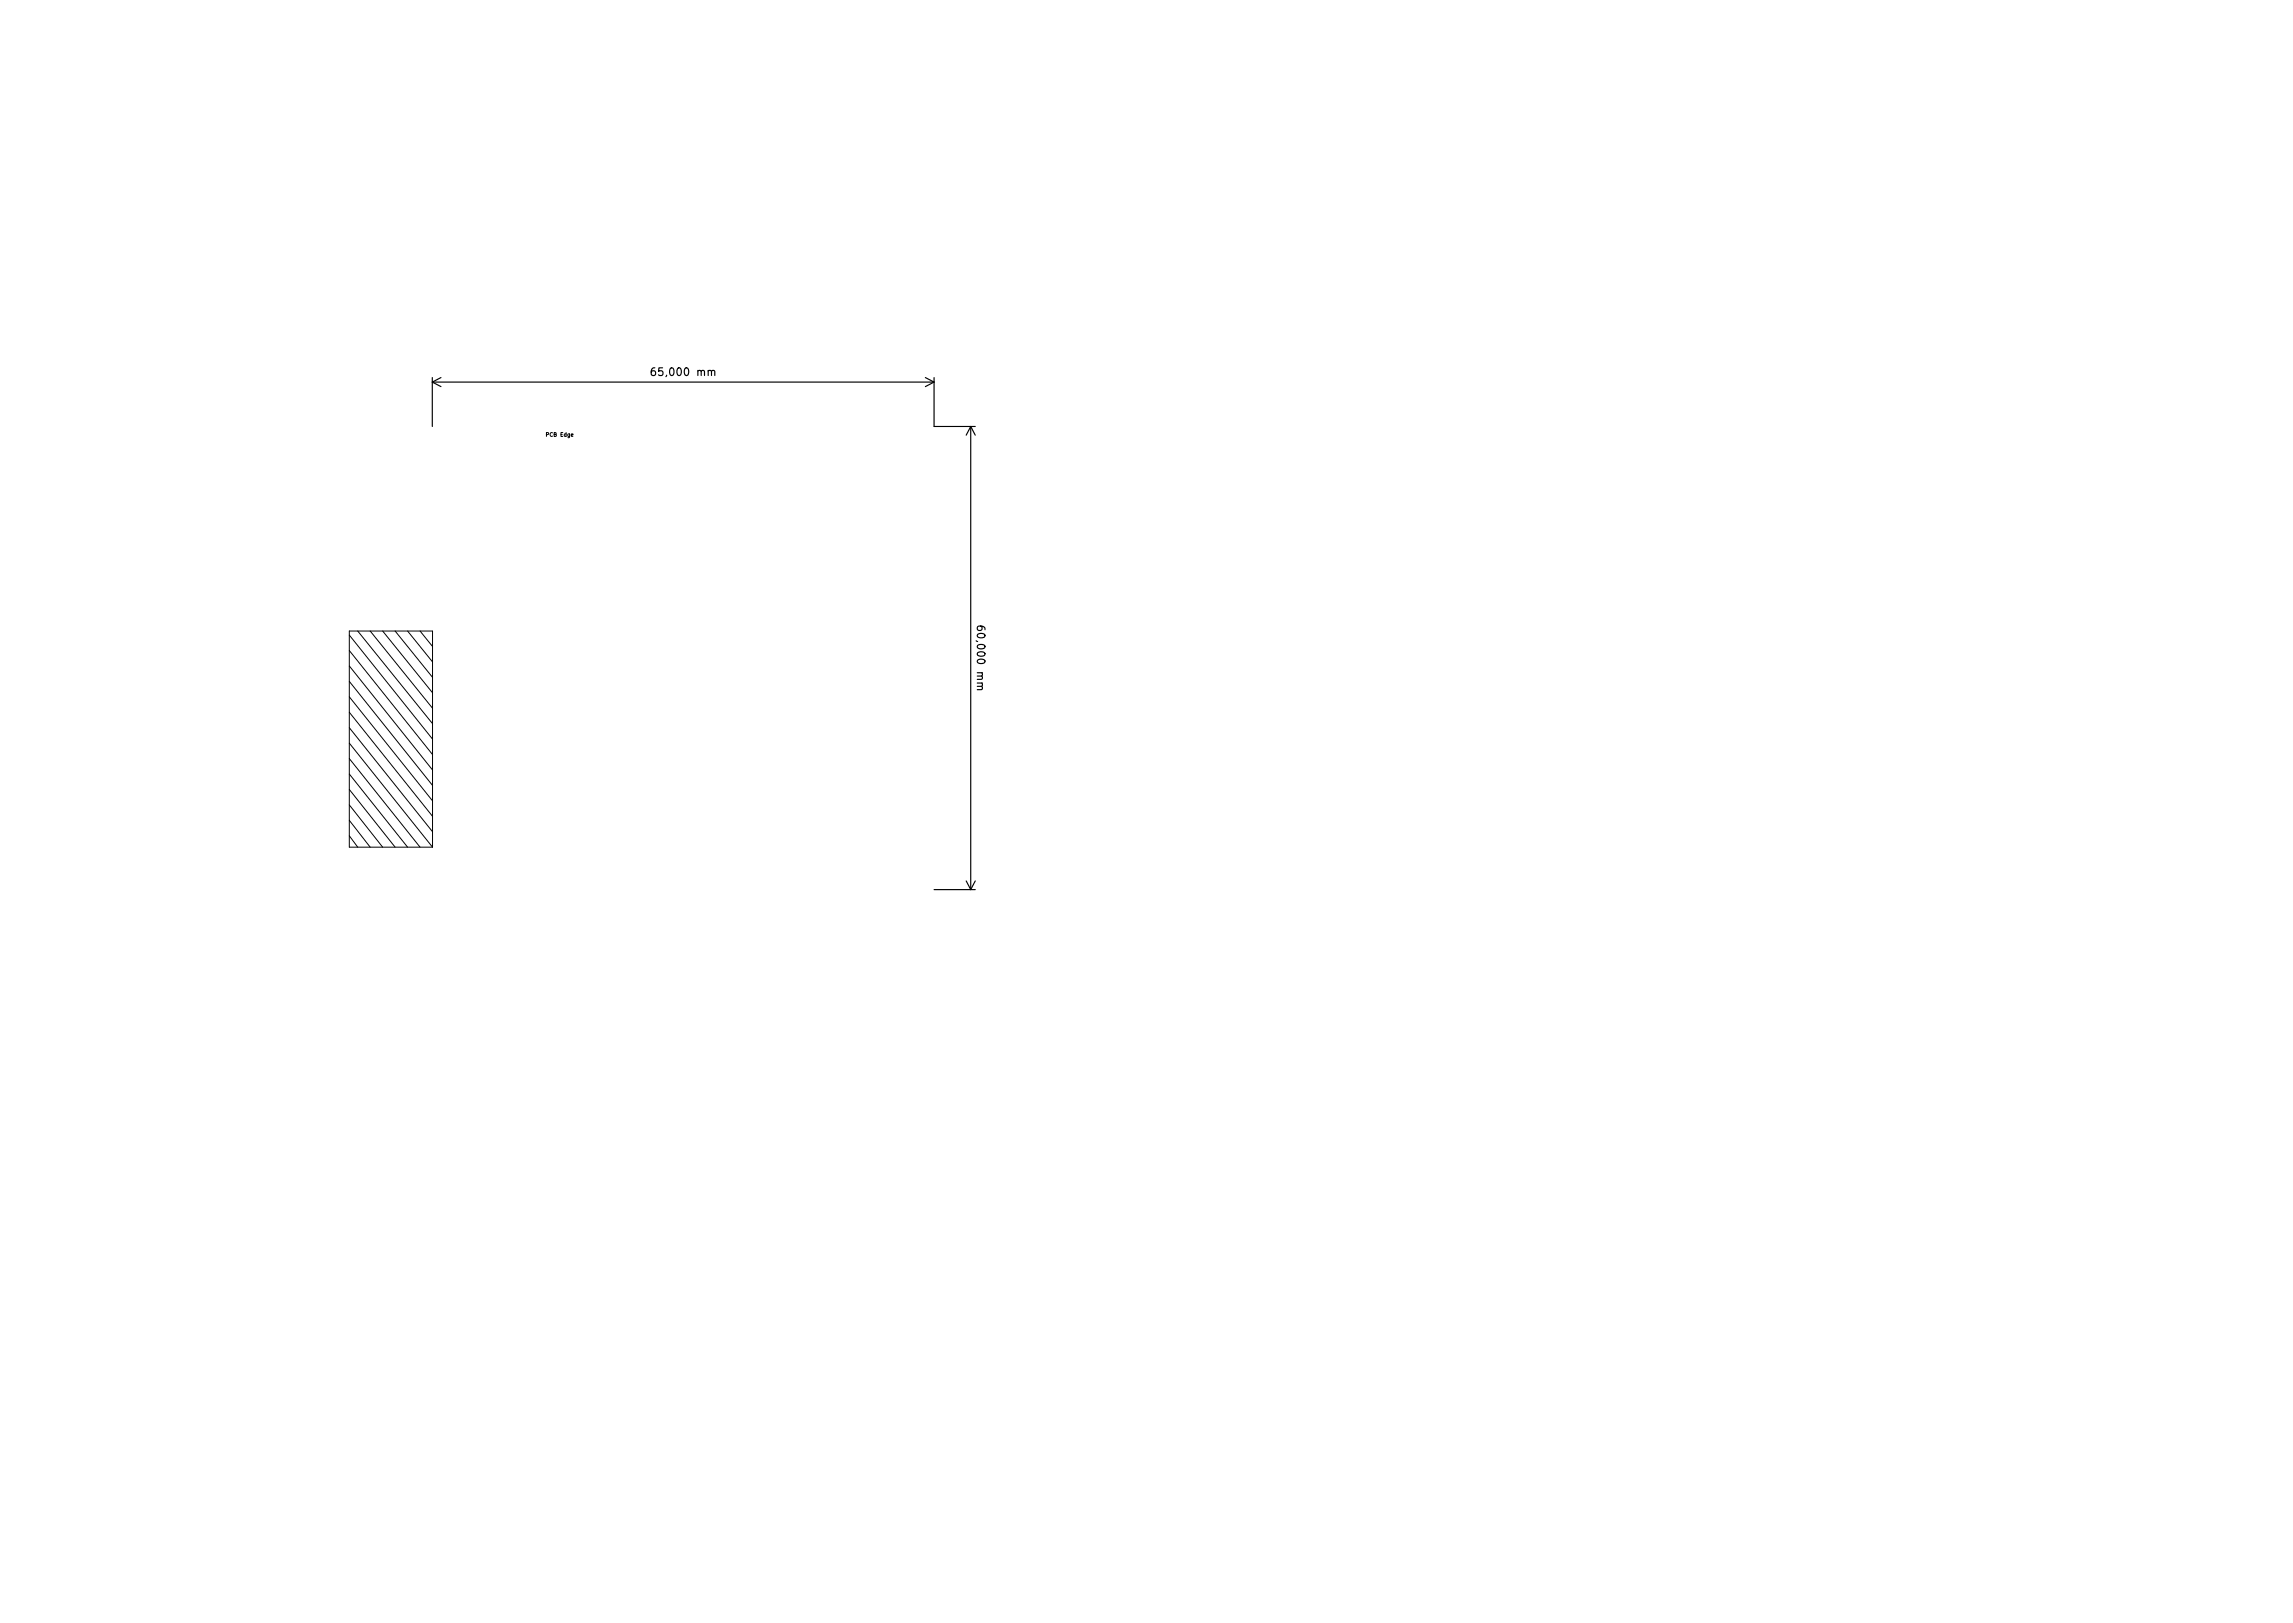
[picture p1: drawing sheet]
<svg xmlns="http://www.w3.org/2000/svg" width="297mm" height="210mm" viewBox="0 0 297 210" stroke-linecap="round" stroke-linejoin="round" font-family="sans-serif">
<defs><g id="words">
<g font-size="1.4">
<text x="84.9" y="48.7">65,000 mm</text>
<text x="126.5" y="81.7" transform="rotate(90 126.5 81.7)">60,000 mm</text>
</g>
<text font-size=".7" x="70.8" y="56.6">PCB Edge</text>
</g></defs>
<g fill="none" stroke="#000" stroke-width=".15">
<path d="M56 49.5h65M56 48.9v6.3M56 49.5l1.1 .6M57.1 48.9l-1.1 .6M84.8 47.7a.4 .4 0 0 0-.4 .4v.4l.1 .1 .2 .1 .2-.1v-.4l-.1-.1-.3-.1-.1 .2M92.2 48.1l.1-.1h.2l.1 .7M119.9 48.9l1.1 .6M121 48.9v6.3h5.3M121 49.5l-1.1 .6M125.8 55.2v60M125.8 55.2l-.6 1.2M125.8 55.2l.5 1.2"/>
<path d="M127 81.1l.2 .2v.3l-.2 .1-.4-.1v-.3l.1-.1a.66 .66 0 0 1 .9 .2v.2M127.1 88.9l.2 .2-.1 .2h-.6M121 115.2h5.3M125.2 114.1l.6 1.1M126.3 114.1l-.5 1.1"/>
</g>
<g fill="none" stroke="#000" stroke-width=".13">
<path d="M45.3 82.3l10.7 13.4M45.3 84.3l10.7 13.4M45.3 86.3l10.7 13.4M45.3 88.3l10.7 13.4M45.3 90.3l10.7 13.4M45.3 92.3l10.7 13.4M45.3 94.3l10.7 13.4M45.3 96.3l10.7 13.4M45.3 98.3l9.1 11.4M45.3 81.7h10.7v28h-10.7zM46.3 81.7l9.7 12M48 81.7l8 10"/>
<path d="M49.6 81.7l6.4 8M51.2 81.7l4.8 6M52.8 81.7l3.2 4M54.4 81.7l1.6 2M45.3 100.3l7.5 9.4M45.3 102.3l5.9 7.4M45.3 104.3l4.3 5.4M45.3 106.3l2.7 3.4M45.3 108.3l1 1.4"/>
</g>
<use href="#words"/>
</svg>
